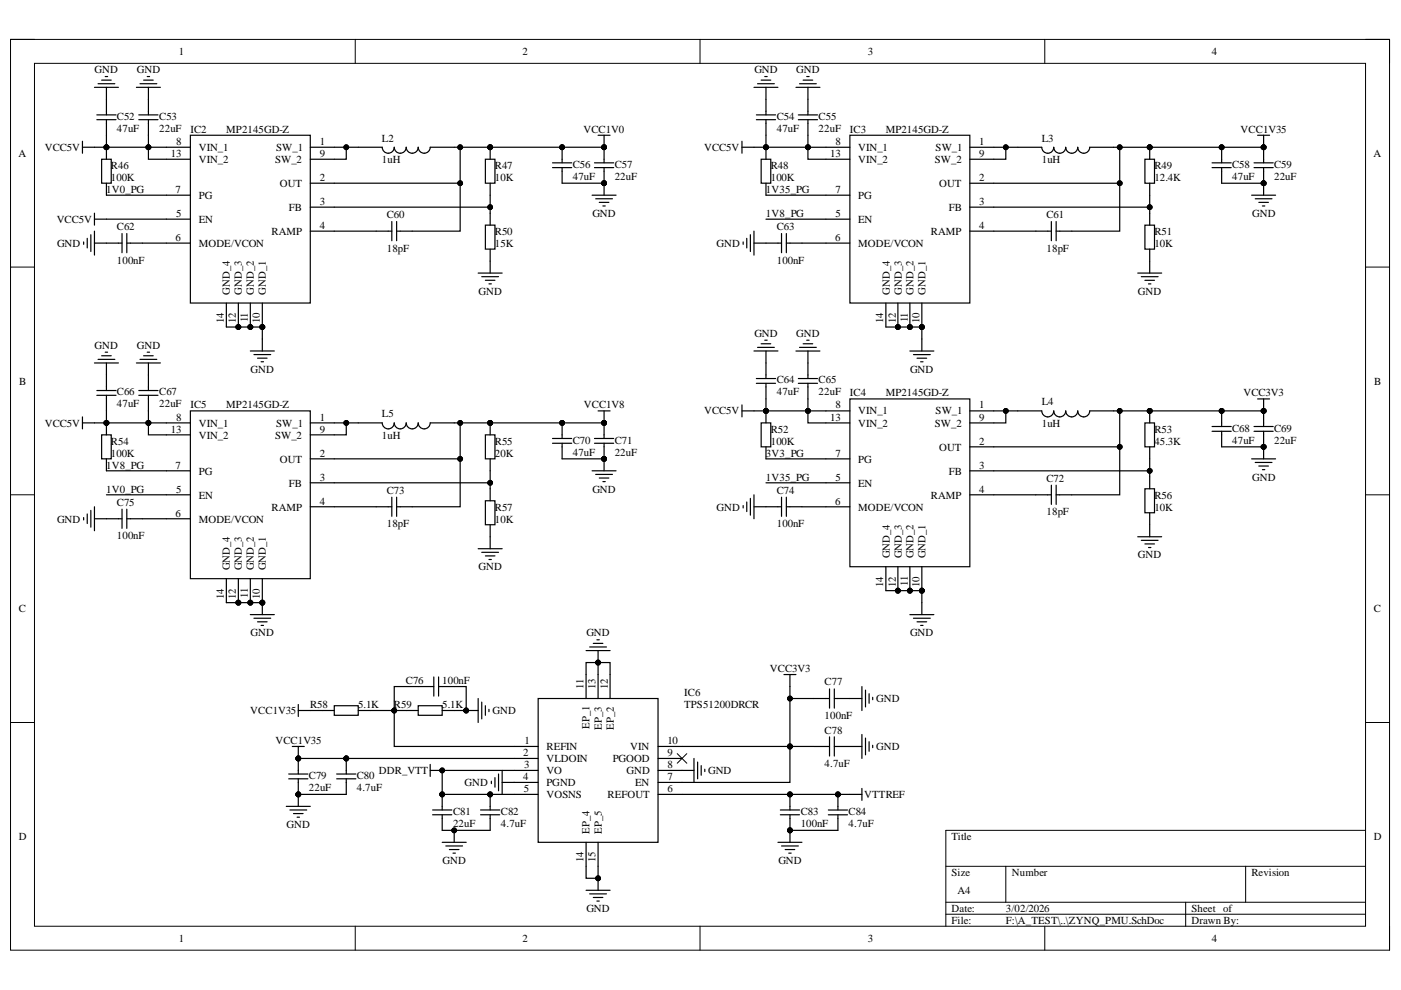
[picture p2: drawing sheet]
<svg xmlns="http://www.w3.org/2000/svg" width="297mm" height="210mm" viewBox="0 0 297 210" stroke-linecap="round" stroke-linejoin="round" font-family="sans-serif">
<defs><g id="words">
<g font-size="2.3">
<text x="37.9" y="11.7">1</text>
<text x="110.8" y="11.7">2</text>
<text x="184" y="11.7">3</text>
<text x="256.9" y="11.7">4</text>
<text x="20.1" y="15.5">GND</text>
<text x="29" y="15.5">GND</text>
<text x="159.9" y="15.5">GND</text>
<text x="168.8" y="15.5">GND</text>
<text x="24.8" y="27.9">47uF</text>
<text x="24.8" y="25.4">C52</text>
<text x="33.8" y="27.9">22uF</text>
<text x="33.8" y="25.4">C53</text>
<text x="40.4" y="28.2">IC2</text>
<text x="48" y="28.2">MP2145GD-Z</text>
<text x="123.7" y="28.2">VCC1V0</text>
<text x="164.7" y="27.9">47uF</text>
<text x="164.7" y="25.4">C54</text>
<text x="173.6" y="27.9">22uF</text>
<text x="173.6" y="25.4">C55</text>
<text x="180.2" y="28.2">IC3</text>
<text x="187.8" y="28.2">MP2145GD-Z</text>
<text x="263" y="28.2">VCC1V35</text>
<text x="3.9" y="33.3">A</text>
<text x="9.5" y="32">VCC5V</text>
<text x="23.5" y="35.9">R46</text>
<text x="36.2" y="33.3">13</text>
<text x="37.3" y="30.8">8</text>
<text x="42.1" y="32">VIN_1</text>
<text x="42.1" y="34.6">VIN_2</text>
<text x="58.3" y="34.6">SW_2</text>
<text x="58.6" y="32">SW_1</text>
<text x="67.8" y="30.8">1</text>
<text x="67.8" y="33.3">9</text>
<text x="81" y="30">L2</text>
<text x="81" y="34.6">1uH</text>
<text x="104.9" y="35.9">R47</text>
<text x="121.4" y="35.6">C56</text>
<text x="130.3" y="35.6">C57</text>
<text x="149.3" y="32">VCC5V</text>
<text x="163.4" y="35.9">R48</text>
<text x="176" y="33.3">13</text>
<text x="177.1" y="30.8">8</text>
<text x="181.9" y="32">VIN_1</text>
<text x="181.9" y="34.6">VIN_2</text>
<text x="198.2" y="34.6">SW_2</text>
<text x="198.4" y="32">SW_1</text>
<text x="207.6" y="30.8">1</text>
<text x="207.6" y="33.3">9</text>
<text x="220.9" y="30">L3</text>
<text x="220.9" y="34.6">1uH</text>
<text x="244.7" y="35.9">R49</text>
<text x="261.2" y="35.6">C58</text>
<text x="270.1" y="35.6">C59</text>
<text x="291.2" y="33.3">A</text>
<text x="22.5" y="40.9">1V0_PG</text>
<text x="23.5" y="38.4">100K</text>
<text x="37.2" y="40.9">7</text>
<text x="59.3" y="39.7">OUT</text>
<text x="67.8" y="38.4">2</text>
<text x="104.9" y="38.4">10K</text>
<text x="121.4" y="38.1">47uF</text>
<text x="130.3" y="38.1">22uF</text>
<text x="162.4" y="40.9">1V35_PG</text>
<text x="163.4" y="38.4">100K</text>
<text x="177.1" y="40.9">7</text>
<text x="199.1" y="39.7">OUT</text>
<text x="207.6" y="38.4">2</text>
<text x="244.7" y="38.4">12.4K</text>
<text x="261.2" y="38.1">47uF</text>
<text x="270.1" y="38.1">22uF</text>
<text x="12" y="47.3">VCC5V</text>
<text x="37.3" y="46">5</text>
<text x="42.1" y="47.3">EN</text>
<text x="42.1" y="42.2">PG</text>
<text x="61.3" y="44.7">FB</text>
<text x="67.8" y="43.5">3</text>
<text x="82" y="46.3">C60</text>
<text x="125.6" y="46">GND</text>
<text x="162.4" y="46">1V8_PG</text>
<text x="177.1" y="46">5</text>
<text x="181.9" y="47.3">EN</text>
<text x="181.9" y="42.2">PG</text>
<text x="201.2" y="44.7">FB</text>
<text x="207.6" y="43.5">3</text>
<text x="221.9" y="46.3">C61</text>
<text x="265.5" y="46">GND</text>
<text x="12.1" y="52.3">GND</text>
<text x="24.8" y="48.8">C62</text>
<text x="37.2" y="51.1">6</text>
<text x="42.1" y="52.3">MODE/VCON</text>
<text x="57.5" y="49.8">RAMP</text>
<text x="67.8" y="48.5">4</text>
<text x="82" y="53.4">18pF</text>
<text x="104.9" y="52.3">15K</text>
<text x="104.9" y="49.8">R50</text>
<text x="151.9" y="52.3">GND</text>
<text x="164.7" y="48.8">C63</text>
<text x="177" y="51.1">6</text>
<text x="181.9" y="52.3">MODE/VCON</text>
<text x="197.4" y="49.8">RAMP</text>
<text x="207.6" y="48.5">4</text>
<text x="221.9" y="53.4">18pF</text>
<text x="244.7" y="52.3">10K</text>
<text x="244.7" y="49.8">R51</text>
<text x="24.8" y="55.9">100nF</text>
<text x="164.7" y="55.9">100nF</text>
<text x="48.7" y="62.5" transform="rotate(-90 48.7 62.5)">GND_4</text>
<text x="51.3" y="62.5" transform="rotate(-90 51.3 62.5)">GND_3</text>
<text x="53.8" y="62.5" transform="rotate(-90 53.8 62.5)">GND_2</text>
<text x="56.4" y="62.5" transform="rotate(-90 56.4 62.5)">GND_1</text>
<text x="101.5" y="62.5">GND</text>
<text x="188.6" y="62.5" transform="rotate(-90 188.6 62.5)">GND_4</text>
<text x="191.2" y="62.5" transform="rotate(-90 191.2 62.5)">GND_3</text>
<text x="193.7" y="62.5" transform="rotate(-90 193.7 62.5)">GND_2</text>
<text x="196.3" y="62.5" transform="rotate(-90 196.3 62.5)">GND_1</text>
<text x="241.3" y="62.5">GND</text>
<text x="47.5" y="68.5" transform="rotate(-90 47.5 68.5)">14</text>
<text x="50" y="68.5" transform="rotate(-90 50 68.5)">12</text>
<text x="52.6" y="68.3" transform="rotate(-90 52.6 68.3)">11</text>
<text x="55.1" y="68.5" transform="rotate(-90 55.1 68.5)">10</text>
<text x="159.9" y="71.4">GND</text>
<text x="168.8" y="71.4">GND</text>
<text x="187.3" y="68.5" transform="rotate(-90 187.3 68.5)">14</text>
<text x="189.9" y="68.5" transform="rotate(-90 189.9 68.5)">12</text>
<text x="192.4" y="68.3" transform="rotate(-90 192.4 68.3)">11</text>
<text x="195" y="68.5" transform="rotate(-90 195 68.5)">10</text>
<text x="20.1" y="73.9">GND</text>
<text x="29" y="73.9">GND</text>
<text x="4.1" y="81.5">B</text>
<text x="24.8" y="83.8">C66</text>
<text x="33.8" y="83.8">C67</text>
<text x="53.1" y="79">GND</text>
<text x="164.7" y="83.8">47uF</text>
<text x="164.7" y="81.3">C64</text>
<text x="173.6" y="83.8">22uF</text>
<text x="173.6" y="81.3">C65</text>
<text x="193" y="79">GND</text>
<text x="291.4" y="81.5">B</text>
<text x="24.8" y="86.3">47uF</text>
<text x="33.8" y="86.3">22uF</text>
<text x="37.3" y="89.2">8</text>
<text x="40.4" y="86.6">IC5</text>
<text x="48" y="86.6">MP2145GD-Z</text>
<text x="67.8" y="89.2">1</text>
<text x="81" y="88.4">L5</text>
<text x="123.8" y="86.6">VCC1V8</text>
<text x="149.3" y="87.9">VCC5V</text>
<text x="176" y="89.2">13</text>
<text x="177.1" y="86.6">8</text>
<text x="180.2" y="84.1">IC4</text>
<text x="181.9" y="87.9">VIN_1</text>
<text x="187.8" y="84.1">MP2145GD-Z</text>
<text x="198.4" y="87.9">SW_1</text>
<text x="207.6" y="86.6">1</text>
<text x="207.6" y="89.2">9</text>
<text x="220.9" y="85.8">L4</text>
<text x="263.6" y="84.1">VCC3V3</text>
<text x="9.5" y="90.5">VCC5V</text>
<text x="23.5" y="94.3">R54</text>
<text x="36.2" y="91.8">13</text>
<text x="42.1" y="90.5">VIN_1</text>
<text x="42.1" y="93">VIN_2</text>
<text x="58.3" y="93">SW_2</text>
<text x="58.6" y="90.5">SW_1</text>
<text x="67.8" y="91.8">9</text>
<text x="81" y="93">1uH</text>
<text x="104.9" y="94.3">R55</text>
<text x="121.4" y="94">C70</text>
<text x="130.3" y="94">C71</text>
<text x="163.4" y="94.3">100K</text>
<text x="163.4" y="91.8">R52</text>
<text x="181.9" y="90.5">VIN_2</text>
<text x="198.2" y="90.5">SW_2</text>
<text x="199.1" y="95.6">OUT</text>
<text x="207.6" y="94.3">2</text>
<text x="220.9" y="90.5">1uH</text>
<text x="244.7" y="94.3">45.3K</text>
<text x="244.7" y="91.8">R53</text>
<text x="261.2" y="94">47uF</text>
<text x="261.2" y="91.5">C68</text>
<text x="270.1" y="94">22uF</text>
<text x="270.1" y="91.5">C69</text>
<text x="22.5" y="99.4">1V8_PG</text>
<text x="23.5" y="96.8">100K</text>
<text x="37.2" y="99.4">7</text>
<text x="42.1" y="100.6">PG</text>
<text x="59.3" y="98.1">OUT</text>
<text x="67.8" y="96.8">2</text>
<text x="67.8" y="101.9">3</text>
<text x="104.9" y="96.8">20K</text>
<text x="121.4" y="96.6">47uF</text>
<text x="130.3" y="96.6">22uF</text>
<text x="162.4" y="101.9">1V35_PG</text>
<text x="162.4" y="96.8">3V3_PG</text>
<text x="177.1" y="101.9">5</text>
<text x="177.1" y="96.8">7</text>
<text x="181.9" y="98.1">PG</text>
<text x="201.2" y="100.6">FB</text>
<text x="207.6" y="99.4">3</text>
<text x="265.5" y="101.9">GND</text>
<text x="22.5" y="104.4">1V0_PG</text>
<text x="24.8" y="107.2">C75</text>
<text x="37.3" y="104.4">5</text>
<text x="42.1" y="105.7">EN</text>
<text x="61.3" y="103.2">FB</text>
<text x="67.8" y="107">4</text>
<text x="82" y="104.7">C73</text>
<text x="125.6" y="104.4">GND</text>
<text x="164.7" y="104.7">C74</text>
<text x="177" y="107">6</text>
<text x="181.9" y="103.2">EN</text>
<text x="197.4" y="105.7">RAMP</text>
<text x="207.6" y="104.4">4</text>
<text x="221.9" y="102.2">C72</text>
<text x="244.7" y="105.7">R56</text>
<text x="12.1" y="110.8">GND</text>
<text x="37.2" y="109.5">6</text>
<text x="42.1" y="110.8">MODE/VCON</text>
<text x="57.5" y="108.3">RAMP</text>
<text x="82" y="111.8">18pF</text>
<text x="104.9" y="110.8">10K</text>
<text x="104.9" y="108.3">R57</text>
<text x="151.9" y="108.3">GND</text>
<text x="164.7" y="111.8">100nF</text>
<text x="181.9" y="108.3">MODE/VCON</text>
<text x="221.9" y="109.3">18pF</text>
<text x="244.7" y="108.3">10K</text>
<text x="24.8" y="114.3">100nF</text>
<text x="188.6" y="118.4" transform="rotate(-90 188.6 118.4)">GND_4</text>
<text x="191.2" y="118.4" transform="rotate(-90 191.2 118.4)">GND_3</text>
<text x="193.7" y="118.4" transform="rotate(-90 193.7 118.4)">GND_2</text>
<text x="196.3" y="118.4" transform="rotate(-90 196.3 118.4)">GND_1</text>
<text x="241.3" y="118.4">GND</text>
<text x="48.7" y="120.9" transform="rotate(-90 48.7 120.9)">GND_4</text>
<text x="51.3" y="120.9" transform="rotate(-90 51.3 120.9)">GND_3</text>
<text x="53.8" y="120.9" transform="rotate(-90 53.8 120.9)">GND_2</text>
<text x="56.4" y="120.9" transform="rotate(-90 56.4 120.9)">GND_1</text>
<text x="101.5" y="120.9">GND</text>
<text x="187.3" y="124.4" transform="rotate(-90 187.3 124.4)">14</text>
<text x="189.9" y="124.4" transform="rotate(-90 189.9 124.4)">12</text>
<text x="192.4" y="124.2" transform="rotate(-90 192.4 124.2)">11</text>
<text x="195" y="124.4" transform="rotate(-90 195 124.4)">10</text>
<text x="4" y="129.8">C</text>
<text x="47.5" y="126.9" transform="rotate(-90 47.5 126.9)">14</text>
<text x="50" y="126.9" transform="rotate(-90 50 126.9)">12</text>
<text x="52.6" y="126.8" transform="rotate(-90 52.6 126.8)">11</text>
<text x="55.1" y="126.9" transform="rotate(-90 55.1 126.9)">10</text>
<text x="291.3" y="129.8">C</text>
<text x="53.1" y="134.9">GND</text>
<text x="124.3" y="134.9">GND</text>
<text x="193" y="134.9">GND</text>
<text x="163.2" y="142.5">VCC3V3</text>
<text x="86.1" y="145">C76</text>
<text x="93.8" y="145">100nF</text>
<text x="123.7" y="146.1" transform="rotate(-90 123.7 146.1)">11</text>
<text x="126.3" y="146.1" transform="rotate(-90 126.3 146.1)">13</text>
<text x="128.9" y="146.1" transform="rotate(-90 128.9 146.1)">12</text>
<text x="145.1" y="147.6">IC6</text>
<text x="174.8" y="145.3">C77</text>
<text x="185.8" y="148.9">GND</text>
<text x="53.1" y="151.5">VCC1V35</text>
<text x="65.8" y="150.2">R58</text>
<text x="75.9" y="150.2">5.1K</text>
<text x="83.5" y="150.2">R59</text>
<text x="93.8" y="150.2">5.1K</text>
<text x="104.4" y="151.5">GND</text>
<text x="125" y="154.6" transform="rotate(-90 125 154.6)">EP_1</text>
<text x="127.6" y="154.7" transform="rotate(-90 127.6 154.7)">EP_3</text>
<text x="130.2" y="154.8" transform="rotate(-90 130.2 154.8)">EP_2</text>
<text x="145.1" y="150.2">TPS51200DRCR</text>
<text x="174.8" y="152.5">100nF</text>
<text x="174.8" y="155.5">C78</text>
<text x="58.4" y="157.8">VCC1V35</text>
<text x="110.9" y="160.4">2</text>
<text x="111.2" y="157.8">1</text>
<text x="115.9" y="159.1">REFIN</text>
<text x="115.9" y="161.6">VLDOIN</text>
<text x="129.9" y="161.6">PGOOD</text>
<text x="133.6" y="159.1">VIN</text>
<text x="141.5" y="160.4">9</text>
<text x="141.5" y="157.8">10</text>
<text x="185.8" y="159.1">GND</text>
<text x="65.5" y="167.7">22uF</text>
<text x="65.5" y="165.2">C79</text>
<text x="75.7" y="167.7">4.7uF</text>
<text x="75.7" y="165.2">C80</text>
<text x="80.3" y="164.2">DDR_VTT</text>
<text x="98.5" y="166.7">GND</text>
<text x="110.9" y="165.4">4</text>
<text x="111" y="168">5</text>
<text x="111.1" y="162.9">3</text>
<text x="115.9" y="164.2">VO</text>
<text x="115.9" y="166.7">PGND</text>
<text x="132.9" y="164.2">GND</text>
<text x="134.6" y="166.7">EN</text>
<text x="141.5" y="168">6</text>
<text x="141.5" y="165.4">7</text>
<text x="141.5" y="162.9">8</text>
<text x="150.1" y="164.2">GND</text>
<text x="174.8" y="162.6">4.7uF</text>
<text x="96.1" y="172.8">C81</text>
<text x="106.2" y="172.8">C82</text>
<text x="115.9" y="169.2">VOSNS</text>
<text x="128.8" y="169.2">REFOUT</text>
<text x="169.8" y="172.8">C83</text>
<text x="179.9" y="172.8">C84</text>
<text x="183.2" y="169.2">VTTREF</text>
<text x="4" y="178.1">D</text>
<text x="60.8" y="175.6">GND</text>
<text x="96.1" y="175.3">22uF</text>
<text x="106.2" y="175.3">4.7uF</text>
<text x="125" y="176.8" transform="rotate(-90 125 176.8)">EP_4</text>
<text x="127.6" y="176.8" transform="rotate(-90 127.6 176.8)">EP_5</text>
<text x="169.8" y="175.3">100nF</text>
<text x="179.9" y="175.3">4.7uF</text>
<text x="201.8" y="178.1">Title</text>
<text x="291.3" y="178.1">D</text>
<text x="93.9" y="183.2">GND</text>
<text x="123.7" y="182.9" transform="rotate(-90 123.7 182.9)">14</text>
<text x="126.3" y="182.8" transform="rotate(-90 126.3 182.8)">15</text>
<text x="165" y="183.2">GND</text>
<text x="201.8" y="185.7">Size</text>
<text x="214.5" y="185.7">Number</text>
<text x="265.3" y="185.7">Revision</text>
<text x="203" y="189.5">A4</text>
<text x="124.3" y="193.3">GND</text>
<text x="201.8" y="193.3">Date:</text>
<text x="201.8" y="195.9">File:</text>
<text x="213.3" y="193.3">3/02/2026</text>
<text x="213.3" y="195.9">F:\A_TEST\..\ZYNQ_PMU.SchDoc</text>
<text x="252.6" y="193.3">Sheet of</text>
<text x="252.6" y="195.9">Drawn By:</text>
<text x="37.9" y="199.7">1</text>
<text x="110.8" y="199.7">2</text>
<text x="184" y="199.7">3</text>
<text x="256.9" y="199.7">4</text>
</g>
</g></defs>
<path d="M2.2 8.4h292.4v193.1h-292.4z" fill="none" stroke="#000" stroke-width=".21"/>
<path d="M7.3 13.4h282.2v183h-282.2z" fill-rule="evenodd" fill="#fff"/>
<g fill="none" stroke="#000" stroke-width=".21">
<path d="M2.2 8.4h5.1M7.3 13.4h282.2v183h-282.2zM75.3 8.4v5M148.4 8.4v5M221.5 8.4v5M289.5 8.4h5.1v5M2.2 56.6h5.1M289.5 56.6h5.1M2.2 104.9h5.1M289.5 104.9h5.1M2.2 153.2h5.1M289.5 153.2h5.1"/>
<path d="M289.5 176.1h-89v20.3M75.3 196.4v5.1M148.4 196.4v5.1M200.5 183.7h89M200.5 191.3h89M200.5 193.8h89M213.3 183.7v7.6M221.5 196.4v5.1M251.4 191.3v5.1M264.1 183.7v7.6M294.6 196.4v5.1"/>
</g>
<path d="M114.1 148.1h25.4v30.5h-25.4z" fill-rule="evenodd" fill="#fff"/>
<g fill="none" stroke="#000" stroke-width=".25">
<path d="M62 158.3h2.5M63.2 150.6h2.6M63.2 149.4v2.5M63.2 158.3v5.8M68.3 150.6h2.6M70.9 149.6h5.1v2.1h-5.1zM76 150.6h2.5M86.1 150.6h2.6M88.7 149.6h5.1v2.1h-5.1zM88.7 145.6h3.3M92 143.5v4.1M93 145.6h3.3"/>
<path d="M93 143.5v4.1M93.8 150.6h2.5M98.8 150.6h2.6M101.4 148.1v5.1M102.1 148.9v3.5M102.9 149.6v2.1M103.7 150.4v.5M109 158.3h5.1M114.1 148.1h25.4v30.5h-25.4zM124.3 143v5.1M126.8 143v5.1M129.3 143v5.1"/>
<path d="M139.5 158.3h5.1M166.2 143h2.6M167.5 143v2.6M172.6 158.3h3.3M172.6 148.1h3.3M175.9 146.1v4M175.9 156.2v4.1M176.9 158.3h5.8M176.9 148.1h5.8M176.9 146.1v4M176.9 156.2v4.1M182.7 145.6v5"/>
<path d="M182.7 155.7v5.1M183.5 146.3v3.6M183.5 156.5v3.5M184.3 147.1v2M184.3 157.3v2M185 147.8v.6M185 158v.5M60.7 171h5.1M61.2 164.1h4.1M61.2 165.1h4.1M61.5 171.7h3.5M62.2 172.5h2.1"/>
<path d="M63 173.3h.5M63.2 165.1v5.9M71.4 164.1h4M71.4 165.1h4M73.4 160.8v3.3M73.4 165.1v3.3M91.7 171.7h4.1M91.7 172.8h4.1M93.8 168.4v3.3M93.8 172.8v3.3M93.8 178.6h5M94.5 179.4h3.6"/>
<path d="M96.3 176.1v2.5M101.9 171.7h4.1M101.9 172.8h4.1M103.9 168.4v3.3M103.9 172.8v3.3M104.2 165.6v.5M104.9 164.9v2M105.7 164.1v3.6M106.5 165.9h7.6M106.5 163.3v5.1M109 160.8h5.1M109 163.3h5.1"/>
<path d="M109 168.4h5.1M124.3 178.6v5.1M126.8 178.6v5.1M139.5 160.8h5.1M139.5 163.3h7.6M139.5 165.9h5.1M139.5 168.4h5.1M147.1 160.8v5.1M147.9 161.6v3.5M148.7 162.3v2.1M149.4 163.1v.5M164.9 178.6h5.1"/>
<path d="M165.4 171.7h4.1M165.4 172.8h4.1M165.7 179.4h3.6M167.5 168.4v3.3M167.5 172.8v5.8M175.6 171.7h4.1M175.6 172.8h4.1M177.7 168.4v3.3M177.7 172.8v3.3M180.2 168.4h2.5M182.7 167.2v2.5M95.3 180.1h2"/>
<path d="M96 180.9h.5M124.3 188.8h5.1M125 189.5h3.6M125.8 190.3h2M126.5 191h.6M126.8 186.2v2.6M166.5 180.1h2M167.2 180.9h.5"/>
</g>
<g fill="#000">
<circle cx="190.4" cy="69.3" r=".51"/>
<circle cx="192.9" cy="69.3" r=".51"/>
<circle cx="195.4" cy="69.3" r=".51"/>
<circle cx="98.8" cy="150.6" r=".51"/>
<circle cx="63.2" cy="168.4" r=".51"/>
<circle cx="63.2" cy="160.8" r=".51"/>
<circle cx="73.4" cy="160.8" r=".51"/>
<circle cx="93.8" cy="168.4" r=".51"/>
<circle cx="96.3" cy="176.1" r=".51"/>
<circle cx="103.9" cy="168.4" r=".51"/>
<circle cx="167.5" cy="168.4" r=".51"/>
<circle cx="167.5" cy="176.1" r=".51"/>
<circle cx="177.7" cy="168.4" r=".51"/>
<circle cx="126.8" cy="186.2" r=".51"/>
</g>
<g fill="none" stroke="#000" stroke-width=".21">
<path d="M143.6 159.8l2 2M145.6 159.8l-2 2"/>
<circle cx="190.4" cy="69.3" r=".51"/>
<circle cx="192.9" cy="69.3" r=".51"/>
<circle cx="195.4" cy="69.3" r=".51"/>
<circle cx="98.8" cy="150.6" r=".51"/>
<circle cx="63.2" cy="168.4" r=".51"/>
<circle cx="63.2" cy="160.8" r=".51"/>
<circle cx="73.4" cy="160.8" r=".51"/>
<circle cx="93.8" cy="168.4" r=".51"/>
<circle cx="96.3" cy="176.1" r=".51"/>
<circle cx="103.9" cy="168.4" r=".51"/>
<circle cx="167.5" cy="168.4" r=".51"/>
<circle cx="167.5" cy="176.1" r=".51"/>
<circle cx="177.7" cy="168.4" r=".51"/>
<circle cx="126.8" cy="186.2" r=".51"/>
</g>
<path d="M180.2 28.7h25.4v35.6h-25.4z" fill-rule="evenodd" fill="#fff"/>
<g fill="none" stroke="#000" stroke-width=".25">
<path d="M159.9 18.5h5M160.6 17.8h3.6M161.4 17h2M162.1 16.2h.6M162.4 18.5v5.9M168.8 18.5h5M169.5 17.8h3.6M170.3 17h2M171 16.2h.6M171.3 18.5v5.9M157.3 31.2h2.6M157.3 30v2.5"/>
<path d="M160.4 24.4h4M160.4 25.4h4M161.4 33.8h2v5h-2zM162.4 25.4v3.3M162.4 31.2v2.6M162.4 38.8v2.6M169.3 24.4h4M169.3 25.4h4M171.3 25.4v3.3M175.1 31.2h5.1M175.1 33.8h5.1M180.2 28.7h25.4v35.6h-25.4z"/>
<path d="M205.6 31.2h5.1M205.6 38.8h5.1M205.6 33.8h5.1M215.8 31.2h5.1a1.27 1.27 0 0 0 1.2 1.3 1.27 1.27 0 0 0 1.3-1.3 1.27 1.27 0 0 0 1.3 1.3 1.27 1.27 0 0 0 1.3-1.3 1.27 1.27 0 0 0 1.2 1.3 1.27 1.27 0 0 0 1.3-1.3 1.27 1.27 0 0 0 1.3 1.3 1.27 1.27 0 0 0 1.2-1.3h5.1M242.7 33.8h2.1v5h-2.1zM243.8 31.2v2.6M243.8 38.8v2.6M257 35.5h4M257 34.5h4M259 31.2v3.3M259 35.5v3.3M265.9 35.5h4"/>
<path d="M265.9 34.5h4M266.6 28.7h2.6M267.9 28.7v5.8M267.9 35.5v5.9M157.6 51.3v.5M158.3 50.5v2.1M159.1 49.8v3.5M159.9 51.5h5.8M159.9 49v5.1M165.7 49.5v4.1M166.7 51.5h3.3M166.7 49.5v4.1"/>
<path d="M175.1 46.5h5.1M175.1 51.5h5.1M175.1 41.4h5.1M205.6 43.9h5.1M205.6 49h5.1M219.6 49h3.3M222.9 47v4M223.9 49h3.3M223.9 47v4M241.2 57.9h5.1M242 58.7h3.5M242.7 47.7h2.1v5.1h-2.1z"/>
<path d="M242.7 59.4h2.1M243.8 45.2v2.5M243.8 52.8v5.1M265.4 41.4h5M266.1 42.1h3.6M266.9 42.9h2M267.7 43.7h.5M187.8 64.3v5M190.4 64.3v5M192.9 64.3v5M192.9 74.4h5.1M193.7 75.2h3.5"/>
<path d="M194.4 75.9h2.1M195.2 76.7h.5M195.4 64.3v5M195.4 71.9v2.5M243.5 60.2h.5"/>
</g>
<g fill="#000">
<circle cx="162.4" cy="31.2" r=".51"/>
<circle cx="243.8" cy="31.2" r=".51"/>
<circle cx="259" cy="31.2" r=".51"/>
<circle cx="267.9" cy="31.2" r=".51"/>
<circle cx="267.9" cy="38.8" r=".51"/>
<circle cx="50.5" cy="69.3" r=".51"/>
<circle cx="53.1" cy="69.3" r=".51"/>
<circle cx="55.6" cy="69.3" r=".51"/>
<circle cx="190.4" cy="69.3" r=".51"/>
<circle cx="192.9" cy="69.3" r=".51"/>
<circle cx="195.4" cy="69.3" r=".51"/>
</g>
<g fill="none" stroke="#000" stroke-width=".21">
<circle cx="162.4" cy="31.2" r=".51"/>
<circle cx="243.8" cy="31.2" r=".51"/>
<circle cx="259" cy="31.2" r=".51"/>
<circle cx="267.9" cy="31.2" r=".51"/>
<circle cx="267.9" cy="38.8" r=".51"/>
<circle cx="50.5" cy="69.3" r=".51"/>
<circle cx="53.1" cy="69.3" r=".51"/>
<circle cx="55.6" cy="69.3" r=".51"/>
<circle cx="190.4" cy="69.3" r=".51"/>
<circle cx="192.9" cy="69.3" r=".51"/>
<circle cx="195.4" cy="69.3" r=".51"/>
</g>
<path d="M40.4 28.7h25.4v35.6h-25.4z" fill-rule="evenodd" fill="#fff"/>
<g fill="none" stroke="#000" stroke-width=".25">
<path d="M20 18.5h5.1M20.8 17.8h3.5M21.5 17h2.1M22.3 16.2h.5M22.6 18.5v5.9M28.9 18.5h5.1M29.7 17.8h3.5M30.4 17h2.1M31.2 16.2h.5M31.5 18.5v5.9M17.5 31.2h2.5M17.5 30v2.5"/>
<path d="M20.5 24.4h4.1M20.5 25.4h4.1M21.5 33.8h2.1v5h-2.1zM22.6 25.4v3.3M22.6 31.2v2.6M22.6 38.8v2.6M29.4 24.4h4.1M29.4 25.4h4.1M31.5 25.4v3.3M35.3 31.2h5.1M35.3 33.8h5.1M40.4 28.7h25.4v35.6h-25.4z"/>
<path d="M65.8 31.2h5.1M65.8 38.8h5.1M65.8 33.8h5.1M76 31.2h5a1.27 1.27 0 0 0 1.3 1.3 1.27 1.27 0 0 0 1.3-1.3 1.27 1.27 0 0 0 1.3 1.3 1.27 1.27 0 0 0 1.2-1.3 1.27 1.27 0 0 0 1.3 1.3 1.27 1.27 0 0 0 1.3-1.3 1.27 1.27 0 0 0 1.2 1.3 1.27 1.27 0 0 0 1.3-1.3h5.1M102.9 33.8h2v5h-2zM103.9 31.2v2.6M103.9 38.8v2.6M117.1 35.5h4.1M117.1 34.5h4.1M119.2 31.2v3.3M119.2 35.5v3.3M126 35.5h4.1"/>
<path d="M126 34.5h4.1M126.8 28.7h2.5M128.1 28.7v5.8M128.1 35.5v5.9M17.7 51.3v.5M18.5 50.5v2.1M19.3 49.8v3.5M20 51.5h5.9M20 49v5.1M25.9 49.5v4.1M26.9 51.5h3.3M26.9 49.5v4.1"/>
<path d="M35.3 46.5h5.1M35.3 51.5h5.1M35.3 41.4h5.1M65.8 43.9h5.1M65.8 49h5.1M79.8 49h3.3M83.1 47v4M84.1 49h3.3M84.1 47v4M101.4 57.9h5.1M102.1 58.7h3.6M102.9 47.7h2v5.1h-2z"/>
<path d="M102.9 59.4h2M103.9 45.2v2.5M103.9 52.8v5.1M125.5 41.4h5.1M126.3 42.1h3.6M127.1 42.9h2M127.8 43.7h.5M48 64.3v5M50.5 64.3v5M53.1 64.3v5M53.1 74.4h5.1M53.8 75.2h3.6"/>
<path d="M54.6 75.9h2M55.4 76.7h.5M55.6 64.3v5M55.6 71.9v2.5M103.7 60.2h.5"/>
</g>
<g fill="#000">
<circle cx="22.6" cy="31.2" r=".51"/>
<circle cx="103.9" cy="31.2" r=".51"/>
<circle cx="119.2" cy="31.2" r=".51"/>
<circle cx="128.1" cy="38.8" r=".51"/>
<circle cx="128.1" cy="31.2" r=".51"/>
<circle cx="50.5" cy="69.3" r=".51"/>
<circle cx="53.1" cy="69.3" r=".51"/>
<circle cx="55.6" cy="69.3" r=".51"/>
<circle cx="50.5" cy="127.8" r=".51"/>
<circle cx="53.1" cy="127.8" r=".51"/>
<circle cx="55.6" cy="127.8" r=".51"/>
</g>
<g fill="none" stroke="#000" stroke-width=".21">
<circle cx="22.6" cy="31.2" r=".51"/>
<circle cx="103.9" cy="31.2" r=".51"/>
<circle cx="119.2" cy="31.2" r=".51"/>
<circle cx="128.1" cy="38.8" r=".51"/>
<circle cx="128.1" cy="31.2" r=".51"/>
<circle cx="50.5" cy="69.3" r=".51"/>
<circle cx="53.1" cy="69.3" r=".51"/>
<circle cx="55.6" cy="69.3" r=".51"/>
<circle cx="50.5" cy="127.8" r=".51"/>
<circle cx="53.1" cy="127.8" r=".51"/>
<circle cx="55.6" cy="127.8" r=".51"/>
</g>
<path d="M40.4 87.1h25.4v35.6h-25.4z" fill-rule="evenodd" fill="#fff"/>
<g fill="none" stroke="#000" stroke-width=".25">
<path d="M20 77h5.1M20.8 76.2h3.5M21.5 75.4h2.1M22.3 74.7h.5M22.6 77v5.8M28.9 77h5.1M29.7 76.2h3.5M30.4 75.4h2.1M31.2 74.7h.5M31.5 77v5.8M17.5 89.7h2.5M17.5 88.4v2.5"/>
<path d="M20.5 82.8h4.1M20.5 83.8h4.1M21.5 92.2h2.1v5.1h-2.1zM22.6 83.8v3.3M22.6 89.7v2.5M22.6 97.3v2.5M29.4 82.8h4.1M29.4 83.8h4.1M31.5 83.8v3.3M35.3 89.7h5.1M35.3 99.8h5.1M35.3 92.2h5.1"/>
<path d="M40.4 87.1h25.4v35.6h-25.4zM65.8 89.7h5.1M65.8 97.3h5.1M65.8 92.2h5.1M76 89.7h5a1.27 1.27 0 0 0 1.3 1.2 1.27 1.27 0 0 0 1.3-1.2 1.27 1.27 0 0 0 1.3 1.2 1.27 1.27 0 0 0 1.2-1.2 1.27 1.27 0 0 0 1.3 1.2 1.27 1.27 0 0 0 1.3-1.2 1.27 1.27 0 0 0 1.2 1.2 1.27 1.27 0 0 0 1.3-1.2h5.1M102.9 92.2h2v5.1h-2zM103.9 89.7v2.5M103.9 97.3v2.5M117.1 94h4.1M117.1 93h4.1M119.2 89.7v3.3M119.2 94v3.3"/>
<path d="M125.5 99.8h5.1M126 94h4.1M126 93h4.1M126.8 87.1h2.5M128.1 87.1v5.9M128.1 94v5.8M17.7 109.7v.5M18.5 109v2M19.3 108.2v3.6M20 110h5.9M20 107.4v5.1M25.9 108v4"/>
<path d="M26.9 110h3.3M26.9 108v4M35.3 104.9h5.1M35.3 110h5.1M65.8 102.4h5.1M65.8 107.4h5.1M79.8 107.4h3.3M83.1 105.4v4.1M84.1 107.4h3.3M84.1 105.4v4.1M101.4 116.3h5.1M102.1 117.1h3.6"/>
<path d="M102.9 106.2h2v5.1h-2zM102.9 117.9h2M103.7 118.6h.5M103.9 103.6v2.6M103.9 111.3v5M126.3 100.6h3.6M127.1 101.4h2M127.8 102.1h.5M48 122.7v5.1M50.5 122.7v5.1M53.1 122.7v5.1M55.6 122.7v5.1"/>
</g>
<g fill="#000">
<circle cx="22.6" cy="89.7" r=".51"/>
<circle cx="103.9" cy="89.7" r=".51"/>
<circle cx="119.2" cy="89.7" r=".51"/>
<circle cx="128.1" cy="97.3" r=".51"/>
<circle cx="128.1" cy="89.7" r=".51"/>
<circle cx="50.5" cy="127.8" r=".51"/>
<circle cx="53.1" cy="127.8" r=".51"/>
<circle cx="55.6" cy="127.8" r=".51"/>
<circle cx="190.4" cy="125.2" r=".51"/>
<circle cx="192.9" cy="125.2" r=".51"/>
<circle cx="195.4" cy="125.2" r=".51"/>
</g>
<g fill="none" stroke="#000" stroke-width=".21">
<circle cx="22.6" cy="89.7" r=".51"/>
<circle cx="103.9" cy="89.7" r=".51"/>
<circle cx="119.2" cy="89.7" r=".51"/>
<circle cx="128.1" cy="97.3" r=".51"/>
<circle cx="128.1" cy="89.7" r=".51"/>
<circle cx="50.5" cy="127.8" r=".51"/>
<circle cx="53.1" cy="127.8" r=".51"/>
<circle cx="55.6" cy="127.8" r=".51"/>
<circle cx="190.4" cy="125.2" r=".51"/>
<circle cx="192.9" cy="125.2" r=".51"/>
<circle cx="195.4" cy="125.2" r=".51"/>
</g>
<path d="M180.2 84.6h25.4v35.6h-25.4z" fill-rule="evenodd" fill="#fff"/>
<g fill="none" stroke="#000" stroke-width=".25">
<path d="M22.6 28.7v2.5M31.5 28.7v2.5h-11.5M35.3 31.2h-3.8v2.6h3.8M70.9 31.2h2.5v2.6h-2.5M73.4 31.2h2.6M96.3 31.2h1.3v7.6h-26.7M97.6 38.8v10.2h-10.2M97.6 31.2h30.5M119.2 38.8h8.9M162.4 28.7v2.5M171.3 28.7v2.5h-11.4M175.1 31.2h-3.8v2.6h3.8"/>
<path d="M210.7 31.2h2.6v2.6h-2.6M213.3 31.2h2.5M236.1 31.2h1.3v7.6h-26.7M237.4 38.8v10.2h-10.2M237.4 31.2h30.5M259 38.8h8.9M20 45.2v2.5M20 46.5h15.3M22.6 41.4h12.7M30.2 51.5h5.1M70.9 43.9h33v1.3M70.9 49h8.9"/>
<path d="M103.9 41.4v2.5M162.4 46.5h12.7M162.4 41.4h12.7M170 51.5h5.1M210.7 43.9h33.1v1.3M210.7 49h8.9M243.8 41.4v2.5M48 69.3h7.6v2.6M159.9 74.4h5M160.6 73.7h3.6M161.4 72.9h2M162.1 72.1h.6"/>
<path d="M162.4 74.4v5.9M168.8 74.4h5M169.5 73.7h3.6M170.3 72.9h2M171 72.1h.6M171.3 74.4v5.9M187.8 69.3h7.6v2.6M22.6 99.8h12.7M22.6 87.1v2.6M31.5 87.1v2.6h-11.5M35.3 89.7h-3.8v2.5h3.8M70.9 89.7h2.5v2.5h-2.5"/>
<path d="M73.4 89.7h2.6M96.3 89.7h1.3v7.6h-26.7M97.6 97.3v10.1h-10.2M97.6 89.7h30.5M103.9 99.8v2.6M119.2 97.3h8.9M157.3 85.9v2.5M160.4 80.3h4M160.4 81.3h4M161.4 89.7h2v5h-2zM162.4 97.3h17.8M162.4 81.3v8.4"/>
<path d="M162.4 94.7v2.6M169.3 80.3h4M169.3 81.3h4M171.3 81.3v5.8h-14M180.2 84.6h25.4v35.6h-25.4zM180.2 87.1h-8.9v2.6h8.9M205.6 87.1h7.7v2.6h-7.7M205.6 99.8h38.2v3.8M213.3 87.1h7.6a1.27 1.27 0 0 0 1.2 1.3 1.27 1.27 0 0 0 1.3-1.3 1.27 1.27 0 0 0 1.3 1.3 1.27 1.27 0 0 0 1.3-1.3 1.27 1.27 0 0 0 1.2 1.3 1.27 1.27 0 0 0 1.3-1.3 1.27 1.27 0 0 0 1.3 1.3 1.27 1.27 0 0 0 1.2-1.3h6.4v7.6h-31.8M237.4 94.7v10.2h-13.5M237.4 87.1h6.4M242.7 89.7h2.1v5h-2.1z"/>
<path d="M243.8 87.1h24.1M243.8 87.1v2.6M243.8 94.7v5.1M257 91.4h4M257 90.4h4M259 91.4v3.3h8.9M259 87.1v3.3M265.4 97.3h5M265.9 91.4h4M265.9 90.4h4M266.1 98.1h3.6M266.6 84.6h2.6"/>
<path d="M266.9 98.8h2M267.7 99.6h.5M267.9 84.6v5.8M267.9 91.4v5.9M22.6 104.9h12.7M30.2 110h5.1M70.9 102.4h33v1.2M70.9 107.4h8.9M157.6 107.2v.5M158.3 106.4v2.1M159.1 105.7v3.5M159.9 107.4h5.8"/>
<path d="M159.9 104.9v5.1M162.4 102.4h17.8M165.7 105.4v4.1M166.7 107.4l13.5 .1M166.7 105.4v4.1M205.6 104.9h17.3M222.9 102.9v4M223.9 102.9v4M241.2 113.8h5.1M242 114.6h3.5M242.7 103.6h2.1v5.1h-2.1zM242.7 115.3h2.1"/>
<path d="M243.5 116.1h.5M243.8 108.7v5.1M48 127.8h7.6v2.5M53.1 130.3h5.1M53.8 131.1h3.6M54.6 131.8h2M55.4 132.6h.5M124.3 137.9h5M125 137.2h3.6M125.8 136.4h2M126.5 135.7h.6M126.8 137.9v5.1"/>
<path d="M187.8 120.2v5h7.6M190.4 120.2v5M192.9 120.2v5M192.9 130.3h5.1M193.7 131.1h3.5M194.4 131.8h2.1M195.2 132.6h.5M195.4 120.2v10.1M65.8 150.6h2.5M78.5 150.6h7.6M88.7 145.6h-5.1v12.7h25.4M96.3 145.6h2.5v5h-2.5"/>
<path d="M124.3 143v-2.5h5v2.5M144.6 158.3h28M167.5 145.6v20.3h-22.9M167.5 148.1h5.1M63.2 160.8h45.8M63.2 168.4h10.2M91.2 162.1v2.5M91.2 163.3h2.6M93.8 176.1h10.1M109 163.3h-15.2v5.1h15.2M144.6 168.4h35.6M167.5 176.1h10.2"/>
<path d="M124.3 183.7v2.5h2.5v-2.5"/>
</g>
<g fill="#000">
<circle cx="22.6" cy="31.2" r=".51"/>
<circle cx="31.5" cy="31.2" r=".51"/>
<circle cx="73.4" cy="31.2" r=".51"/>
<circle cx="97.6" cy="38.8" r=".51"/>
<circle cx="97.6" cy="31.2" r=".51"/>
<circle cx="103.9" cy="31.2" r=".51"/>
<circle cx="119.2" cy="31.2" r=".51"/>
<circle cx="128.1" cy="38.8" r=".51"/>
<circle cx="128.1" cy="31.2" r=".51"/>
<circle cx="162.4" cy="31.2" r=".51"/>
<circle cx="171.3" cy="31.2" r=".51"/>
<circle cx="213.2" cy="31.2" r=".51"/>
<circle cx="237.4" cy="31.2" r=".51"/>
<circle cx="237.4" cy="38.8" r=".51"/>
<circle cx="243.8" cy="31.2" r=".51"/>
<circle cx="259" cy="31.2" r=".51"/>
<circle cx="267.9" cy="31.2" r=".51"/>
<circle cx="267.9" cy="38.8" r=".51"/>
<circle cx="103.9" cy="43.9" r=".51"/>
<circle cx="243.8" cy="43.9" r=".51"/>
<circle cx="50.5" cy="69.3" r=".51"/>
<circle cx="53.1" cy="69.3" r=".51"/>
<circle cx="55.6" cy="69.3" r=".51"/>
<circle cx="190.4" cy="69.3" r=".51"/>
<circle cx="192.9" cy="69.3" r=".51"/>
<circle cx="195.4" cy="69.3" r=".51"/>
<circle cx="22.6" cy="89.7" r=".51"/>
<circle cx="31.5" cy="89.7" r=".51"/>
<circle cx="73.4" cy="89.7" r=".51"/>
<circle cx="97.6" cy="97.3" r=".51"/>
<circle cx="97.6" cy="89.7" r=".51"/>
<circle cx="103.9" cy="89.7" r=".51"/>
<circle cx="119.2" cy="89.7" r=".51"/>
<circle cx="128.1" cy="97.3" r=".51"/>
<circle cx="128.1" cy="89.7" r=".51"/>
<circle cx="162.4" cy="87.1" r=".51"/>
<circle cx="171.3" cy="87.1" r=".51"/>
<circle cx="213.2" cy="87.1" r=".51"/>
<circle cx="237.4" cy="87.1" r=".51"/>
<circle cx="237.4" cy="94.7" r=".51"/>
<circle cx="243.8" cy="87.1" r=".51"/>
<circle cx="243.8" cy="99.8" r=".51"/>
<circle cx="259" cy="87.1" r=".51"/>
<circle cx="267.9" cy="87.1" r=".51"/>
<circle cx="267.9" cy="94.7" r=".51"/>
<circle cx="103.9" cy="102.4" r=".51"/>
<circle cx="50.5" cy="127.8" r=".51"/>
<circle cx="53.1" cy="127.8" r=".51"/>
<circle cx="55.6" cy="127.8" r=".51"/>
<circle cx="190.4" cy="125.2" r=".51"/>
<circle cx="192.9" cy="125.2" r=".51"/>
<circle cx="195.4" cy="125.2" r=".51"/>
<circle cx="83.6" cy="150.6" r=".51"/>
<circle cx="98.8" cy="150.6" r=".51"/>
<circle cx="126.8" cy="140.5" r=".51"/>
<circle cx="167.5" cy="148.1" r=".51"/>
<circle cx="167.5" cy="158.3" r=".51"/>
<circle cx="63.2" cy="168.4" r=".51"/>
<circle cx="63.2" cy="160.8" r=".51"/>
<circle cx="73.4" cy="160.8" r=".51"/>
<circle cx="93.8" cy="168.4" r=".51"/>
<circle cx="93.8" cy="163.3" r=".51"/>
<circle cx="96.3" cy="176.1" r=".51"/>
<circle cx="103.9" cy="168.4" r=".51"/>
<circle cx="167.5" cy="168.4" r=".51"/>
<circle cx="167.5" cy="176.1" r=".51"/>
<circle cx="177.7" cy="168.4" r=".51"/>
<circle cx="126.8" cy="186.2" r=".51"/>
</g>
<g fill="none" stroke="#000" stroke-width=".21">
<circle cx="22.6" cy="31.2" r=".51"/>
<circle cx="31.5" cy="31.2" r=".51"/>
<circle cx="73.4" cy="31.2" r=".51"/>
<circle cx="97.6" cy="38.8" r=".51"/>
<circle cx="97.6" cy="31.2" r=".51"/>
<circle cx="103.9" cy="31.2" r=".51"/>
<circle cx="119.2" cy="31.2" r=".51"/>
<circle cx="128.1" cy="38.8" r=".51"/>
<circle cx="128.1" cy="31.2" r=".51"/>
<circle cx="162.4" cy="31.2" r=".51"/>
<circle cx="171.3" cy="31.2" r=".51"/>
<circle cx="213.2" cy="31.2" r=".51"/>
<circle cx="237.4" cy="31.2" r=".51"/>
<circle cx="237.4" cy="38.8" r=".51"/>
<circle cx="243.8" cy="31.2" r=".51"/>
<circle cx="259" cy="31.2" r=".51"/>
<circle cx="267.9" cy="31.2" r=".51"/>
<circle cx="267.9" cy="38.8" r=".51"/>
<circle cx="103.9" cy="43.9" r=".51"/>
<circle cx="243.8" cy="43.9" r=".51"/>
<circle cx="50.5" cy="69.3" r=".51"/>
<circle cx="53.1" cy="69.3" r=".51"/>
<circle cx="55.6" cy="69.3" r=".51"/>
<circle cx="190.4" cy="69.3" r=".51"/>
<circle cx="192.9" cy="69.3" r=".51"/>
<circle cx="195.4" cy="69.3" r=".51"/>
<circle cx="22.6" cy="89.7" r=".51"/>
<circle cx="31.5" cy="89.7" r=".51"/>
<circle cx="73.4" cy="89.7" r=".51"/>
<circle cx="97.6" cy="97.3" r=".51"/>
<circle cx="97.6" cy="89.7" r=".51"/>
<circle cx="103.9" cy="89.7" r=".51"/>
<circle cx="119.2" cy="89.7" r=".51"/>
<circle cx="128.1" cy="97.3" r=".51"/>
<circle cx="128.1" cy="89.7" r=".51"/>
<circle cx="162.4" cy="87.1" r=".51"/>
<circle cx="171.3" cy="87.1" r=".51"/>
<circle cx="213.2" cy="87.1" r=".51"/>
<circle cx="237.4" cy="87.1" r=".51"/>
<circle cx="237.4" cy="94.7" r=".51"/>
<circle cx="243.8" cy="87.1" r=".51"/>
<circle cx="243.8" cy="99.8" r=".51"/>
<circle cx="259" cy="87.1" r=".51"/>
<circle cx="267.9" cy="87.1" r=".51"/>
<circle cx="267.9" cy="94.7" r=".51"/>
<circle cx="103.9" cy="102.4" r=".51"/>
<circle cx="50.5" cy="127.8" r=".51"/>
<circle cx="53.1" cy="127.8" r=".51"/>
<circle cx="55.6" cy="127.8" r=".51"/>
<circle cx="190.4" cy="125.2" r=".51"/>
<circle cx="192.9" cy="125.2" r=".51"/>
<circle cx="195.4" cy="125.2" r=".51"/>
<circle cx="83.6" cy="150.6" r=".51"/>
<circle cx="98.8" cy="150.6" r=".51"/>
<circle cx="126.8" cy="140.5" r=".51"/>
<circle cx="167.5" cy="148.1" r=".51"/>
<circle cx="167.5" cy="158.3" r=".51"/>
<circle cx="63.2" cy="168.4" r=".51"/>
<circle cx="63.2" cy="160.8" r=".51"/>
<circle cx="73.4" cy="160.8" r=".51"/>
<circle cx="93.8" cy="168.4" r=".51"/>
<circle cx="93.8" cy="163.3" r=".51"/>
<circle cx="96.3" cy="176.1" r=".51"/>
<circle cx="103.9" cy="168.4" r=".51"/>
<circle cx="167.5" cy="168.4" r=".51"/>
<circle cx="167.5" cy="176.1" r=".51"/>
<circle cx="177.7" cy="168.4" r=".51"/>
<circle cx="126.8" cy="186.2" r=".51"/>
</g>
<use href="#words"/>
</svg>
